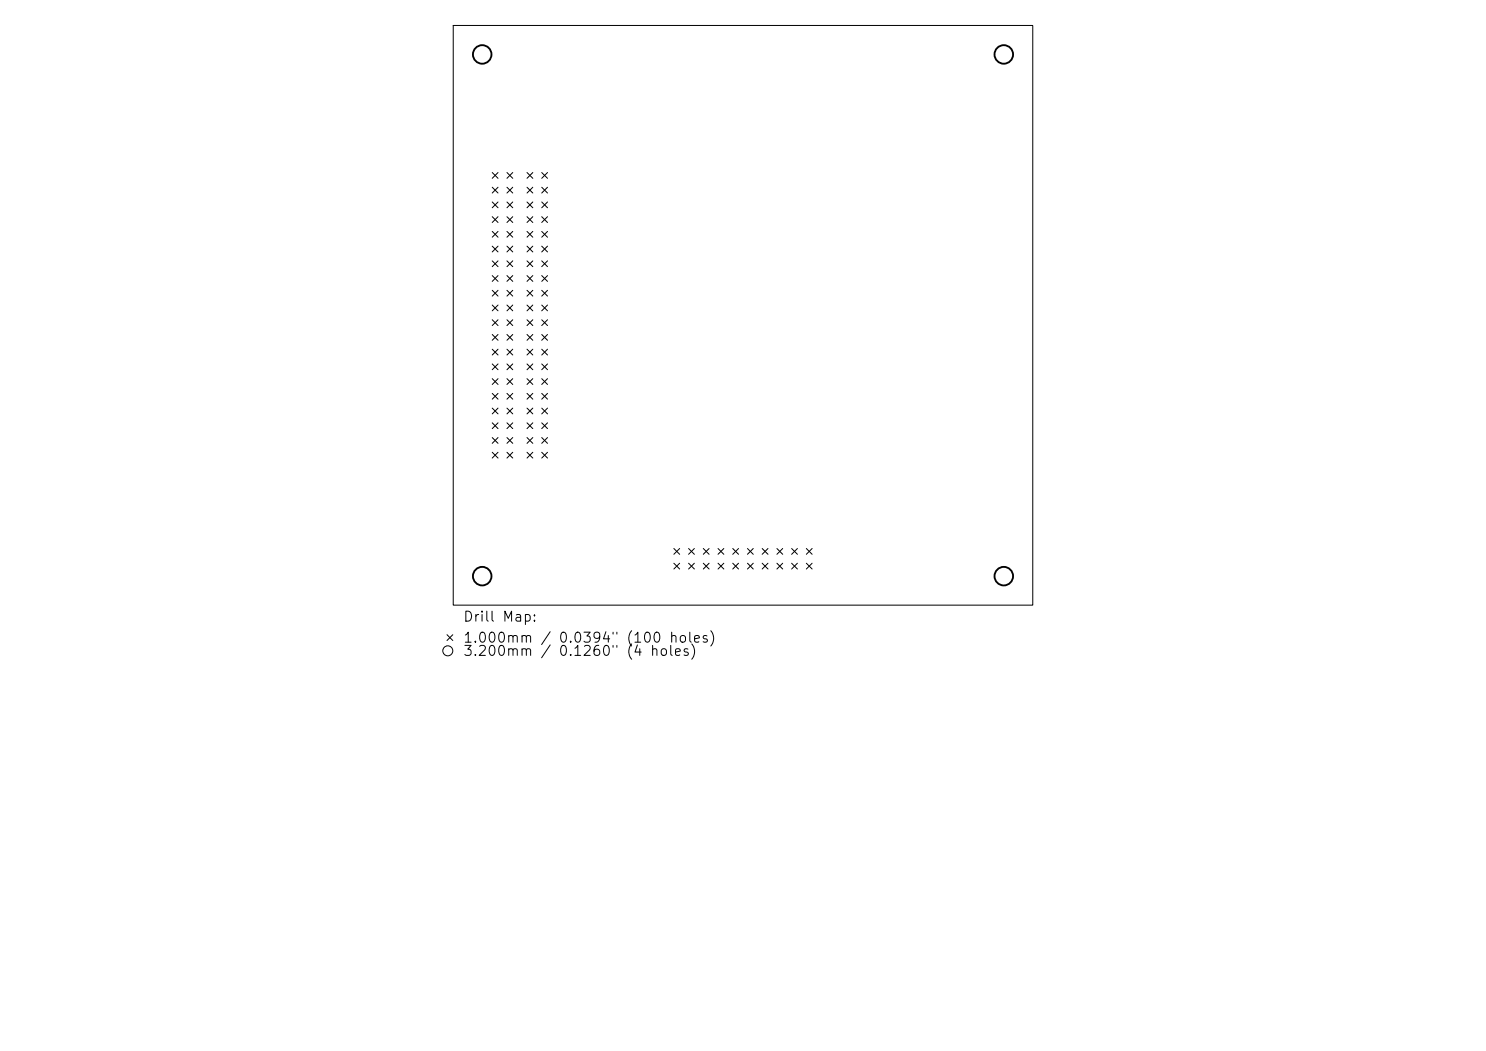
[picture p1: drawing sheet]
<svg xmlns="http://www.w3.org/2000/svg" width="297mm" height="210mm" viewBox="0 0 297 210" stroke-linecap="round" stroke-linejoin="round" font-family="sans-serif">
<defs><g id="words">
<g font-size="2">
<text x="92.4" y="124.7">Drill Map:</text>
<text x="92.4" y="128.9">1.000mm / 0.0394&quot; (100 holes)</text>
<text x="92.4" y="131.6">3.200mm</text>
<text x="111.5" y="131.6">0.1260&quot; (4</text>
</g>
</g></defs>
<g fill="none" stroke="#000" stroke-width=".2">
<path d="M90.6 5.1h115.8v115.8h-115.8zM98.4 34.5l1.1 1.1M98.4 37.4l1.1 1.2M99.5 34.5l-1.1 1.1M99.5 37.4l-1.1 1.2M101.3 37.4l1.2 1.2M101.3 34.5l1.2 1.1M102.5 34.5l-1.2 1.1M102.5 37.4l-1.2 1.2M105.3 34.5l1.2 1.1M105.3 37.4l1.2 1.2M106.5 34.5l-1.2 1.1"/>
<path d="M106.5 37.4l-1.2 1.2M108.3 37.4l1.1 1.2M108.3 34.5l1.1 1.1M109.4 34.5l-1.1 1.1M109.4 37.4l-1.1 1.2M98.4 40.4l1.1 1.1M98.4 43.3l1.1 1.2M98.4 46.2l1.1 1.2M98.4 49.2l1.1 1.1M98.4 52.1l1.1 1.2M98.4 55.1l1.1 1.1M98.4 58l1.1 1.2"/>
<path d="M99.5 40.4l-1.1 1.1M99.5 43.3l-1.1 1.2M99.5 46.2l-1.1 1.2M99.5 49.2l-1.1 1.1M99.5 52.1l-1.1 1.2M99.5 55.1l-1.1 1.1M99.5 58l-1.1 1.2M101.3 40.4l1.2 1.1M101.3 43.3l1.2 1.2M101.3 46.2l1.2 1.2M101.3 49.2l1.2 1.1M101.3 52.1l1.2 1.2"/>
<path d="M101.3 58l1.2 1.2M101.3 55.1l1.2 1.1M102.5 40.4l-1.2 1.1M102.5 43.3l-1.2 1.2M102.5 46.2l-1.2 1.2M102.5 49.2l-1.2 1.1M102.5 52.1l-1.2 1.2M102.5 55.1l-1.2 1.1M102.5 58l-1.2 1.2M105.3 40.4l1.2 1.1M105.3 43.3l1.2 1.2M105.3 46.2l1.2 1.2"/>
<path d="M105.3 49.2l1.2 1.1M105.3 52.1l1.2 1.2M105.3 55.1l1.2 1.1M105.3 58l1.2 1.2M106.5 40.4l-1.2 1.1M106.5 43.3l-1.2 1.2M106.5 46.2l-1.2 1.2M106.5 49.2l-1.2 1.1M106.5 52.1l-1.2 1.2M106.5 55.1l-1.2 1.1M106.5 58l-1.2 1.2M108.3 40.4l1.1 1.1"/>
<path d="M108.3 46.2l1.1 1.2M108.3 49.2l1.1 1.1M108.3 52.1l1.1 1.2M108.3 55.1l1.1 1.1M108.3 58l1.1 1.2M108.3 43.3l1.1 1.2M109.4 40.4l-1.1 1.1M109.4 43.3l-1.1 1.2M109.4 46.2l-1.1 1.2M109.4 49.2l-1.1 1.1M109.4 52.1l-1.1 1.2M109.4 55.1l-1.1 1.1"/>
<path d="M109.4 58l-1.1 1.2M98.4 61l1.1 1.1M98.4 63.9l1.1 1.2M98.4 66.8l1.1 1.2M98.4 69.8l1.1 1.1M98.4 72.7l1.1 1.2M98.4 75.7l1.1 1.1M98.4 78.6l1.1 1.2M99.5 61l-1.1 1.1M99.5 63.9l-1.1 1.2M99.5 66.8l-1.1 1.2M99.5 69.8l-1.1 1.1"/>
<path d="M99.5 72.7l-1.1 1.2M99.5 75.7l-1.1 1.1M99.5 78.6l-1.1 1.2M101.3 61l1.2 1.1M101.3 66.8l1.2 1.2M101.3 69.8l1.2 1.1M101.3 72.7l1.2 1.2M101.3 75.7l1.2 1.1M101.3 78.6l1.2 1.2M101.3 63.9l1.2 1.2M102.5 61l-1.2 1.1M102.5 63.9l-1.2 1.2"/>
<path d="M102.5 66.8l-1.2 1.2M102.5 69.8l-1.2 1.1M102.5 72.7l-1.2 1.2M102.5 75.7l-1.2 1.1M102.5 78.6l-1.2 1.2M105.3 61l1.2 1.1M105.3 63.9l1.2 1.2M105.3 66.8l1.2 1.2M105.3 69.8l1.2 1.1M105.3 72.7l1.2 1.2M105.3 75.7l1.2 1.1M105.3 78.6l1.2 1.2"/>
<path d="M106.5 61l-1.2 1.1M106.5 63.9l-1.2 1.2M106.5 66.8l-1.2 1.2M106.5 69.8l-1.2 1.1M106.5 72.7l-1.2 1.2M106.5 75.7l-1.2 1.1M106.5 78.6l-1.2 1.2M108.3 61l1.1 1.1M108.3 63.9l1.1 1.2M108.3 66.8l1.1 1.2M108.3 69.8l1.1 1.1M108.3 72.7l1.1 1.2"/>
<path d="M108.3 75.7l1.1 1.1M108.3 78.6l1.1 1.2M109.4 61l-1.1 1.1M109.4 63.9l-1.1 1.2M109.4 66.8l-1.1 1.2M109.4 69.8l-1.1 1.1M109.4 72.7l-1.1 1.2M109.4 75.7l-1.1 1.1M109.4 78.6l-1.1 1.2M98.4 81.5l1.1 1.2M98.4 84.5l1.1 1.1M98.4 87.4l1.1 1.2"/>
<path d="M98.4 90.4l1.1 1.1M99.5 81.5l-1.1 1.2M99.5 84.5l-1.1 1.1M99.5 87.4l-1.1 1.2M99.5 90.4l-1.1 1.1M101.3 81.5l1.2 1.2M101.3 84.5l1.2 1.1M101.3 87.4l1.2 1.2M101.3 90.4l1.2 1.1M102.5 81.5l-1.2 1.2M102.5 84.5l-1.2 1.1M102.5 87.4l-1.2 1.2"/>
<path d="M102.5 90.4l-1.2 1.1M105.3 81.5l1.2 1.2M105.3 84.5l1.2 1.1M105.3 87.4l1.2 1.2M105.3 90.4l1.2 1.1M106.5 81.5l-1.2 1.2M106.5 84.5l-1.2 1.1M106.5 87.4l-1.2 1.2M106.5 90.4l-1.2 1.1M108.3 84.5l1.1 1.1M108.3 87.4l1.1 1.2M108.3 90.4l1.1 1.1"/>
<path d="M108.3 81.5l1.1 1.2M109.4 81.5l-1.1 1.2M109.4 84.5l-1.1 1.1M109.4 87.4l-1.1 1.2M109.4 90.4l-1.1 1.1M134.7 109.6l1.1 1.2M134.7 112.5l1.1 1.2M135.8 109.6l-1.1 1.2M135.8 112.5l-1.1 1.2M137.6 112.5l1.2 1.2M137.6 109.6l1.2 1.2M138.8 109.6l-1.2 1.2"/>
<path d="M138.8 112.5l-1.2 1.2M140.6 112.5l1.1 1.2M140.6 109.6l1.1 1.2M141.7 109.6l-1.1 1.2M141.7 112.5l-1.1 1.2M143.5 112.5l1.2 1.2M143.5 109.6l1.2 1.2M144.7 109.6l-1.2 1.2M144.7 112.5l-1.2 1.2M146.5 112.5l1.1 1.2M146.5 109.6l1.1 1.2M147.6 109.6l-1.1 1.2"/>
<path d="M147.6 112.5l-1.1 1.2M149.4 112.5l1.2 1.2M149.4 109.6l1.2 1.2M150.6 109.6l-1.2 1.2M150.6 112.5l-1.2 1.2M152.3 112.5l1.2 1.2M152.3 109.6l1.2 1.2M153.5 109.6l-1.2 1.2M153.5 112.5l-1.2 1.2M155.3 109.6l1.1 1.2M155.3 112.5l1.1 1.2M156.4 109.6l-1.1 1.2"/>
<path d="M156.4 112.5l-1.1 1.2M158.2 112.5l1.2 1.2M158.2 109.6l1.2 1.2M159.4 109.6l-1.2 1.2M159.4 112.5l-1.2 1.2M161.2 112.5l1.1 1.2M161.2 109.6l1.1 1.2M162.3 109.6l-1.1 1.2M162.3 112.5l-1.1 1.2M89.3 126.8l1.2 1.2M90.5 126.8l-1.2 1.2"/>
<circle cx="89.5" cy="130" r="1"/>
</g>
<g fill="none" stroke="#000" stroke-width=".37">
<circle cx="96.4" cy="10.9" r="1.85"/>
<circle cx="200.6" cy="10.9" r="1.85"/>
<circle cx="96.4" cy="115.1" r="1.85"/>
<circle cx="200.6" cy="115.1" r="1.85"/>
</g>
<use href="#words"/>
</svg>
